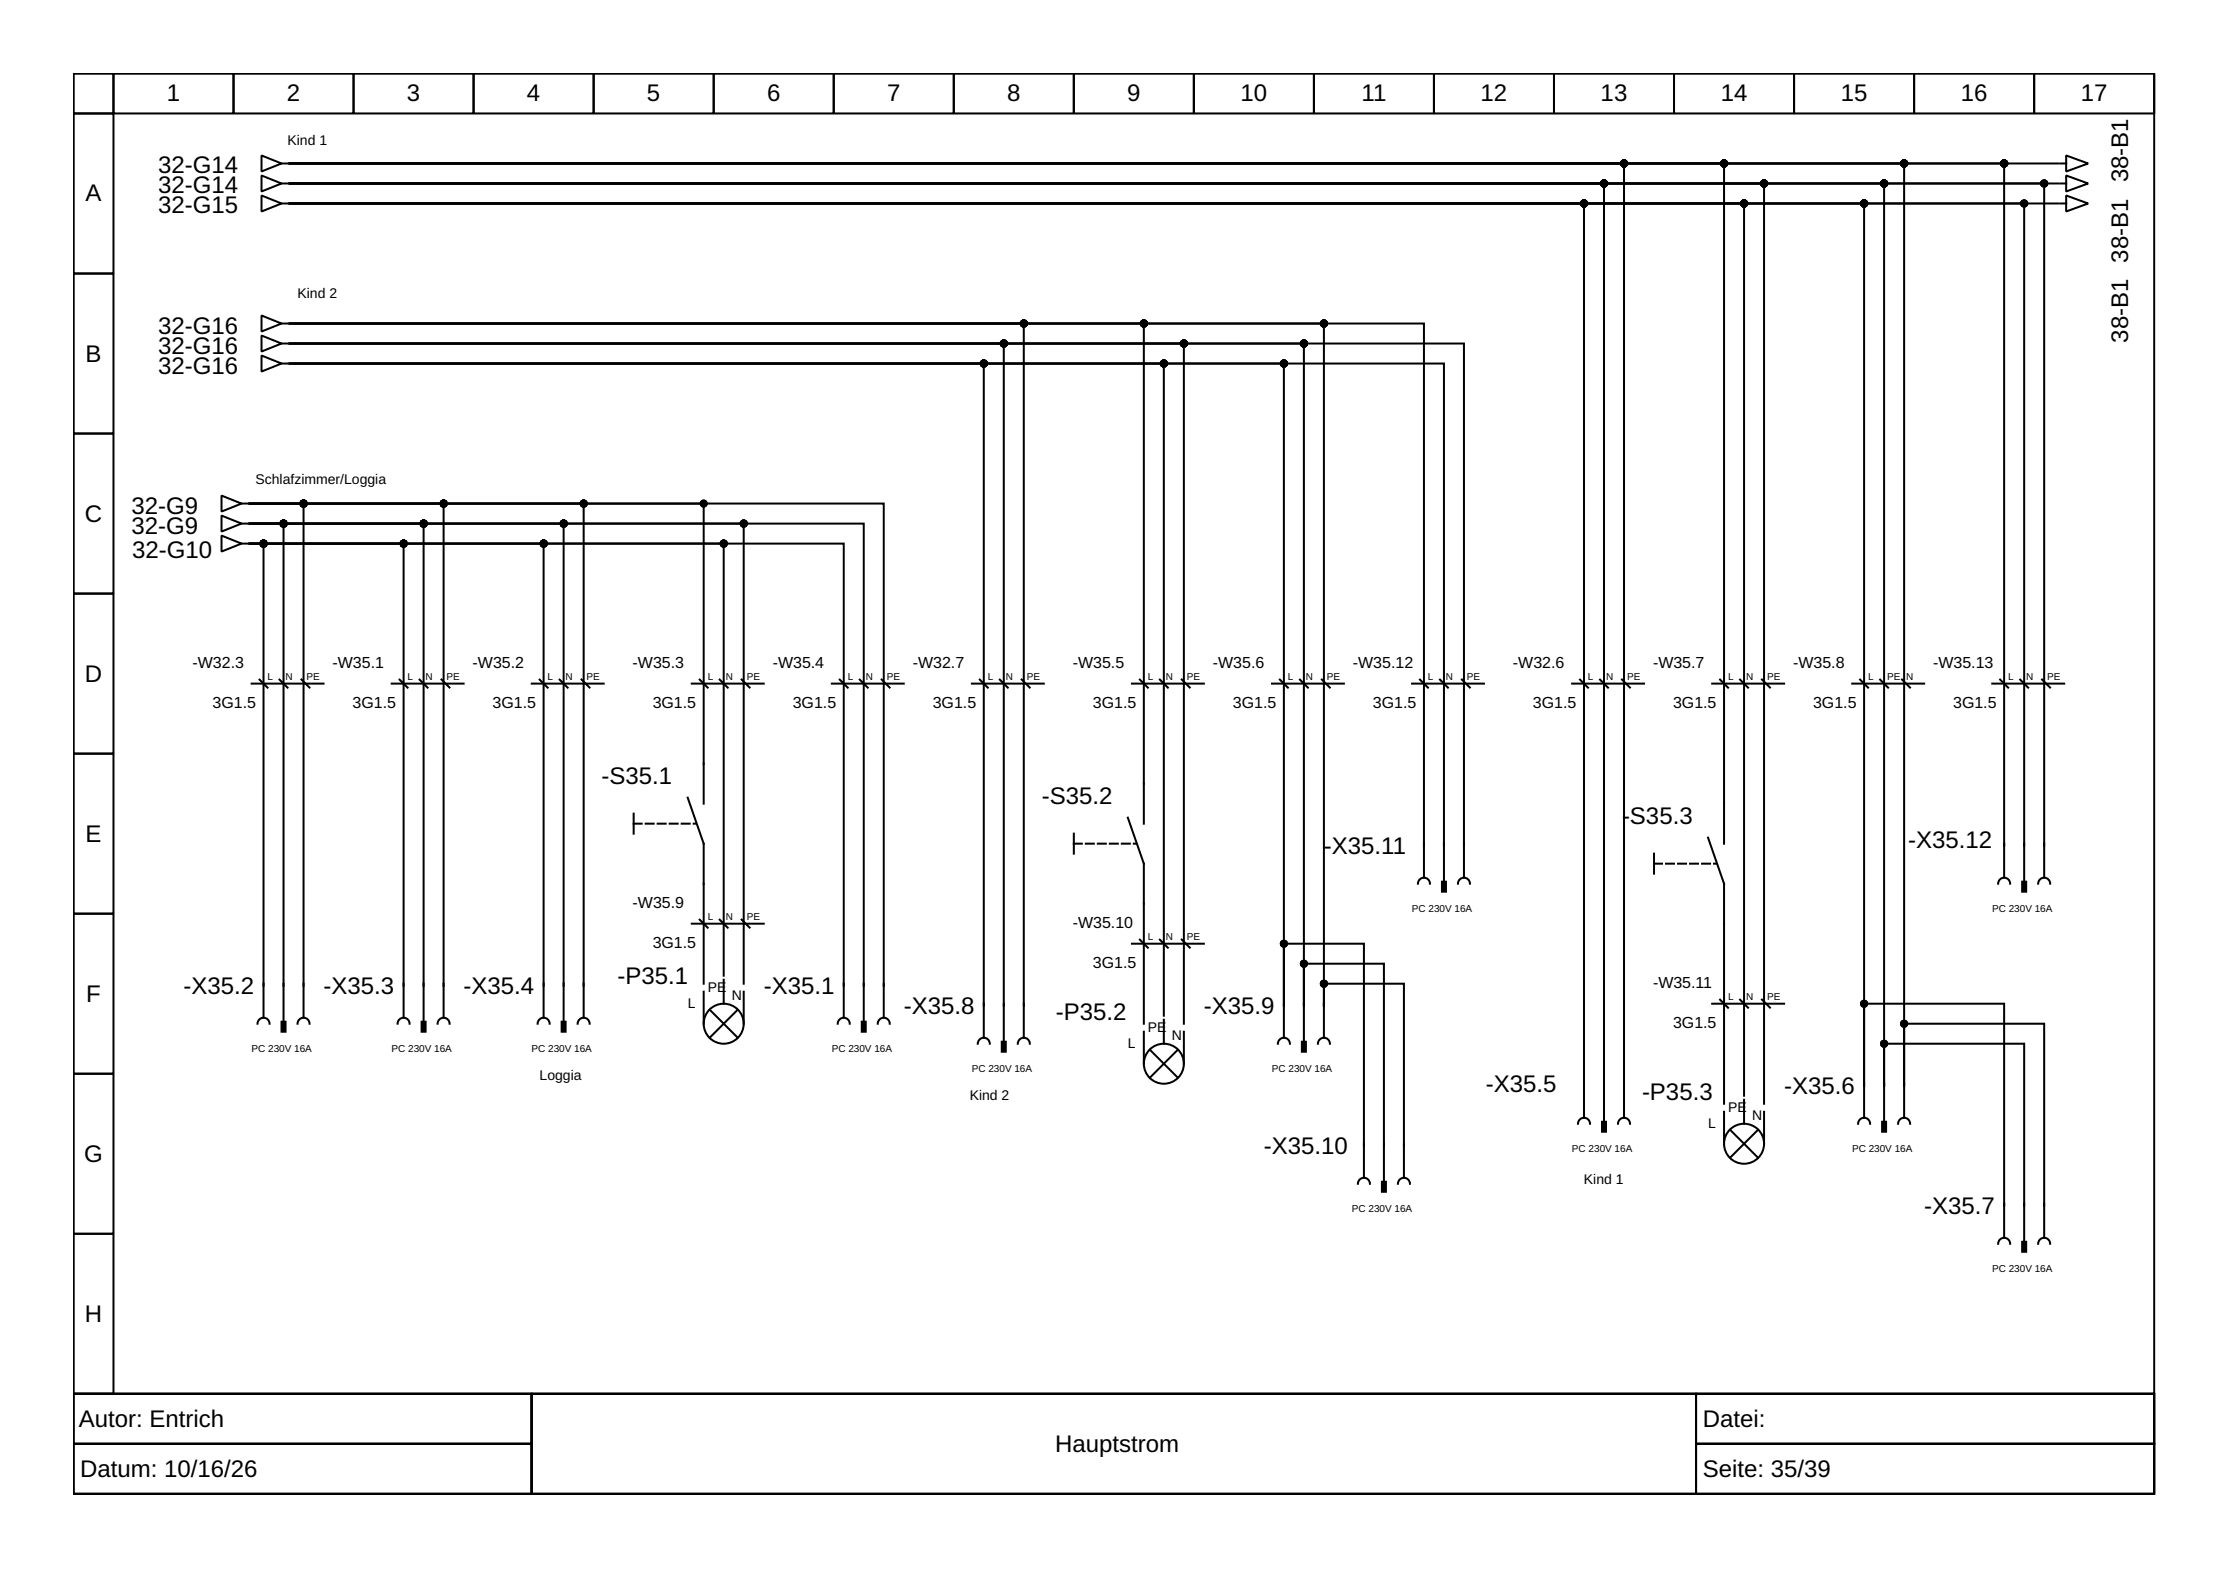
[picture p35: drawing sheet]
<svg xmlns="http://www.w3.org/2000/svg" width="297mm" height="210mm" viewBox="0 0 297 210" stroke-linecap="round" stroke-linejoin="round" font-family="sans-serif">
<defs><g id="words">
<g font-size="3.2">
<text x="22.2" y="13.5">1</text>
<text x="38.2" y="13.5">2</text>
<text x="54.2" y="13.5">3</text>
<text x="70.2" y="13.5">4</text>
<text x="86.2" y="13.5">5</text>
<text x="102.2" y="13.5">6</text>
<text x="118.2" y="13.5">7</text>
<text x="134.2" y="13.5">8</text>
<text x="150.2" y="13.5">9</text>
<text x="165.3" y="13.5">10</text>
<text x="181.4" y="13.5">11</text>
<text x="197.3" y="13.5">12</text>
<text x="213.3" y="13.5">13</text>
<text x="229.3" y="13.5">14</text>
<text x="245.3" y="13.5">15</text>
<text x="261.3" y="13.5">16</text>
<text x="277.3" y="13.5">17</text>
<text x="21.1" y="23.1">32-G14</text>
<text x="11.4" y="26.9">A</text>
<text x="21.1" y="28.5">32-G15</text>
<text x="21.1" y="25.8">32-G14</text>
<text x="283.6" y="24.3" transform="rotate(-90 283.6 24.3)">38-B1</text>
<text x="283.6" y="35" transform="rotate(-90 283.6 35)">38-B1</text>
<text x="21.1" y="47.1">32-G16</text>
<text x="21.1" y="44.4">32-G16</text>
<text x="283.6" y="45.6" transform="rotate(-90 283.6 45.6)">38-B1</text>
<text x="11.4" y="48.2">B</text>
<text x="21.1" y="49.8">32-G16</text>
<text x="11.3" y="69.5">C</text>
<text x="17.5" y="68.4">32-G9</text>
<text x="17.5" y="71.1">32-G9</text>
<text x="17.6" y="74.3">32-G10</text>
<text x="11.3" y="90.8">D</text>
<text x="80.2" y="104.4">-S35.1</text>
<text x="138.8" y="107.1">-S35.2</text>
<text x="11.4" y="112.2">E</text>
<text x="176.4" y="113.8">-X35.11</text>
<text x="216.2" y="109.8">-</text>
<text x="217.2" y="109.8">S35.3</text>
<text x="254.3" y="113">-X35.12</text>
<text x="82.3" y="131.1">-P35.1</text>
<text x="11.5" y="133.5">F</text>
<text x="24.5" y="132.4">-X35.2</text>
<text x="43.1" y="132.4">-X35.3</text>
<text x="61.8" y="132.4">-X35.4</text>
<text x="101.8" y="132.4">-X35.1</text>
<text x="120.4" y="135.1">-X35.8</text>
<text x="140.7" y="135.9">-P35.2</text>
<text x="160.4" y="135.1">-X35.9</text>
<text x="198" y="145.5">-X35.5</text>
<text x="218.8" y="146.6">-P35.3</text>
<text x="237.7" y="145.8">-X35.6</text>
<text x="11.2" y="154.8">G</text>
<text x="168.4" y="153.8">-X35.10</text>
<text x="256.4" y="161.8">-X35.7</text>
<text x="11.3" y="176.2">H</text>
<text x="10.5" y="190.2">Autor: Entrich</text>
<text x="226.9" y="190.2">Datei:</text>
<text x="10.7" y="196.8">Datum: 10/16/26</text>
<text x="140.6" y="193.5">Hauptstrom</text>
<text x="226.9" y="196.8">Seite: 35/39</text>
</g>
<g font-size="2.1">
<text x="25.7" y="89">-W32.3</text>
<text x="44.3" y="89">-W35.1</text>
<text x="63" y="89">-W35.2</text>
<text x="84.3" y="89">-W35.3</text>
<text x="103" y="89">-W35.4</text>
<text x="121.6" y="89">-W32.7</text>
<text x="143" y="89">-W35.5</text>
<text x="161.6" y="89">-W35.6</text>
<text x="180.3" y="89">-W35.12</text>
<text x="201.6" y="89">-W32.6</text>
<text x="220.3" y="89">-W35.7</text>
<text x="238.9" y="89">-W35.8</text>
<text x="257.6" y="89">-W35.13</text>
<text x="28.3" y="94.3">3G1.5</text>
<text x="47" y="94.3">3G1.5</text>
<text x="65.6" y="94.3">3G1.5</text>
<text x="87" y="94.3">3G1.5</text>
<text x="105.6" y="94.3">3G1.5</text>
<text x="124.3" y="94.3">3G1.5</text>
<text x="145.6" y="94.3">3G1.5</text>
<text x="164.3" y="94.3">3G1.5</text>
<text x="183" y="94.3">3G1.5</text>
<text x="204.3" y="94.3">3G1.5</text>
<text x="222.9" y="94.3">3G1.5</text>
<text x="241.6" y="94.3">3G1.5</text>
<text x="260.3" y="94.3">3G1.5</text>
<text x="84.3" y="121">-W35.9</text>
<text x="143" y="123.6">-W35.10</text>
<text x="87" y="126.3">3G1.5</text>
<text x="145.6" y="129">3G1.5</text>
<text x="220.3" y="131.6">-W35.11</text>
<text x="222.9" y="137">3G1.5</text>
</g>
<g font-size="1.9">
<text x="38.3" y="19.4">Kind 1</text>
<text x="39.7" y="39.7">Kind 2</text>
<text x="34.1" y="64.4">Schlafzimmer/Loggia</text>
<text x="91.6" y="134.3">L</text>
<text x="94.3" y="132.2">PE</text>
<text x="97.5" y="133.2">N</text>
<text x="153" y="137.5">PE</text>
<text x="71.9" y="143.9">Loggia</text>
<text x="150.3" y="139.6">L</text>
<text x="156.2" y="138.6">N</text>
<text x="129.2" y="146.6">Kind 2</text>
<text x="230.3" y="148.2">PE</text>
<text x="233.5" y="149.2">N</text>
<text x="227.6" y="150.3">L</text>
<text x="211.1" y="157.8">Kind 1</text>
</g>
<g font-size="1.3">
<text x="35.7" y="90.6">L</text>
<text x="38.1" y="90.6">N</text>
<text x="40.9" y="90.6">PE</text>
<text x="54.3" y="90.6">L</text>
<text x="56.7" y="90.6">N</text>
<text x="59.5" y="90.6">PE</text>
<text x="73" y="90.6">L</text>
<text x="75.4" y="90.6">N</text>
<text x="78.2" y="90.6">PE</text>
<text x="94.3" y="90.6">L</text>
<text x="96.7" y="90.6">N</text>
<text x="99.5" y="90.6">PE</text>
<text x="113" y="90.6">L</text>
<text x="115.4" y="90.6">N</text>
<text x="118.2" y="90.6">PE</text>
<text x="131.6" y="90.6">L</text>
<text x="134" y="90.6">N</text>
<text x="136.8" y="90.6">PE</text>
<text x="153" y="90.6">L</text>
<text x="155.4" y="90.6">N</text>
<text x="158.2" y="90.6">PE</text>
<text x="171.6" y="90.6">L</text>
<text x="174" y="90.6">N</text>
<text x="176.8" y="90.6">PE</text>
<text x="190.3" y="90.6">L</text>
<text x="192.7" y="90.6">N</text>
<text x="195.5" y="90.6">PE</text>
<text x="211.6" y="90.6">L</text>
<text x="214" y="90.6">N</text>
<text x="216.8" y="90.6">PE</text>
<text x="230.3" y="90.6">L</text>
<text x="232.7" y="90.6">N</text>
<text x="235.5" y="90.6">PE</text>
<text x="248.9" y="90.6">L</text>
<text x="251.5" y="90.6">PE</text>
<text x="254" y="90.6">N</text>
<text x="267.6" y="90.6">L</text>
<text x="270" y="90.6">N</text>
<text x="272.8" y="90.6">PE</text>
<text x="94.3" y="122.6">L</text>
<text x="96.7" y="122.6">N</text>
<text x="99.5" y="122.6">PE</text>
<text x="153" y="125.2">L</text>
<text x="155.4" y="125.2">N</text>
<text x="158.2" y="125.2">PE</text>
<text x="188.2" y="121.5">PC 230V 16A</text>
<text x="265.5" y="121.5">PC 230V 16A</text>
<text x="230.3" y="133.2">L</text>
<text x="232.7" y="133.2">N</text>
<text x="235.5" y="133.2">PE</text>
<text x="33.5" y="140.2">PC 230V 16A</text>
<text x="52.2" y="140.2">PC 230V 16A</text>
<text x="70.8" y="140.2">PC 230V 16A</text>
<text x="110.8" y="140.2">PC 230V 16A</text>
<text x="129.5" y="142.8">PC 230V 16A</text>
<text x="169.5" y="142.8">PC 230V 16A</text>
<text x="209.5" y="153.5">PC 230V 16A</text>
<text x="246.8" y="153.5">PC 230V 16A</text>
<text x="180.2" y="161.5">PC 230V 16A</text>
<text x="265.5" y="169.5">PC 230V 16A</text>
</g>
</g></defs>
<g fill="none" stroke="#000" stroke-width=".27">
<path d="M9.8 9.8h277.3v176h-277.3zM9.8 9.8h5.3v5.3h-5.3zM9.8 15.1h5.3v21.4h-5.3zM15.1 9.8h16v5.3h-16zM31.1 9.8h16v5.3h-16zM47.1 9.8h16v5.3h-16zM63.1 9.8h16v5.3h-16zM79.1 9.8h16v5.3h-16zM95.1 9.8h16v5.3h-16zM111.1 9.8h16v5.3h-16zM127.1 9.8h16v5.3h-16zM143.1 9.8h16v5.3h-16z"/>
<path d="M159.1 9.8h16v5.3h-16zM175.1 9.8h16v5.3h-16zM191.1 9.8h16v5.3h-16zM207.1 9.8h16v5.3h-16zM223.1 9.8h16v5.3h-16zM239.1 9.8h16v5.3h-16zM255.1 9.8h16v5.3h-16zM271.1 9.8h16v5.3h-16zM9.8 36.5h5.3v21.3h-5.3zM34.9 20.7l2.6 1.1-2.6 1.1zM34.9 26.1l2.6 1-2.6 1.1zM34.9 23.4l2.6 1.1-2.6 1z"/>
<path d="M37.5 27.1h.8M37.5 21.8h.8M37.5 24.5h.8M38.6 21.8h235.7M38.6 24.5h233.8v88.2M38.6 21.8h228.5v90.9M38.6 27.1h231.1v85.6M38.6 21.8h191.1v90.6M38.6 24.5h196.5v122.6M38.6 21.8h215.1v122.9v-8.3h18.7v24.3M38.6 27.1h193.8v118.9M38.6 27.1h172.5v117.6"/>
<path d="M38.6 21.8h177.8v122.9M38.6 27.1h209.8v117.6v-10.9h18.7v26.9M38.6 24.5h212.5v120.2v-5.6h18.6v21.6M38.6 24.5h175.2v120.2M38.6 27.1h235.7M38.6 24.5h235.7M274.5 27.1h.8M274.5 21.8h.8M274.5 24.5h.8M275.3 26.1l3 1-3 1.1zM275.3 20.7l3 1.1-3 1.1zM275.3 23.4l3 1.1-3 1z"/>
<path d="M9.8 57.8h5.3v21.3h-5.3zM34.9 44.7l2.6 1.1-2.6 1zM34.9 47.4l2.6 1-2.6 1.1zM34.9 42.1l2.6 1-2.6 1.1zM37.5 45.8h.8M37.5 48.4h.8M37.5 43.1h.8M38.6 48.4h153.8v64.3M38.6 45.8h156.5v66.9M38.6 43.1h151.2v69.6M38.6 45.8h119.2v90.6M38.6 48.4h132.5v85.6v-8.2h10.7v26.9"/>
<path d="M38.6 43.1h97.8v90.9M38.6 43.1h113.8v66.7M38.6 43.1h137.8v90.9v-2.9h10.7v21.6M38.6 45.8h95.2v88.2M38.6 45.8h135.2v88.2v-5.6h10.6v24.3M38.6 48.4h92.5v85.6M38.6 48.4h116.5v87M9.8 79.1h5.3v21.3h-5.3zM29.5 66l2.7 1.1-2.7 1.1zM29.5 68.7l2.7 1.1-2.7 1zM29.5 71.4l2.7 1-2.7 1.1zM32.2 67.1h.8"/>
<path d="M32.2 69.8h.8M32.2 72.4h.8M33.3 67.1h25.8v64.3M33.3 72.4h1.8v59M33.3 67.1h7.2v64.3M33.3 72.4h39.1v59M33.3 72.4h79.1v59M33.3 69.8h23.1v61.6M33.3 69.8h41.8v61.6M33.3 72.4h20.5v59M33.3 67.1h60.5v40M33.3 67.1h44.5v64.3"/>
<path d="M33.3 67.1h84.5v64.3M33.3 69.8h81.8v61.6M33.3 69.8h4.5v61.6M33.3 72.4h63.1v57.6M33.3 69.8h65.8v61.3M33.5 91.1h9.6M34.6 90.6l1.1 1M37.3 90.6l1 1M40.2 90.6l1 1M52.2 91.1h9.6M53.2 90.6l1.1 1M55.9 90.6l1.1 1"/>
<path d="M58.8 90.6l1.1 1M70.9 91.1h9.5M71.9 90.6l1.1 1M74.6 90.6l1 1M77.5 90.6l1.1 1M92.2 91.1h9.6M93.2 90.6l1.1 1M95.9 90.6l1.1 1M98.8 90.6l1.1 1M110.9 91.1h9.5M111.9 90.6l1.1 1M114.6 90.6l1 1"/>
<path d="M117.5 90.6l1.1 1M129.5 91.1h9.6M130.6 90.6l1 1M133.2 90.6l1.1 1M136.2 90.6l1 1M150.8 91.1h9.6M151.9 90.6l1.1 1M154.6 90.6l1 1M157.5 90.6l1 1M169.5 91.1h9.6M170.6 90.6l1 1M173.2 90.6l1.1 1"/>
<path d="M176.1 90.6l1.1 1M188.2 91.1h9.6M189.2 90.6l1.1 1M191.9 90.6l1.1 1M194.8 90.6l1.1 1M209.5 91.1h9.6M210.6 90.6l1 1M213.2 90.6l1.1 1M216.1 90.6l1.1 1M228.2 91.1h9.5M229.2 90.6l1.1 1M231.9 90.6l1 1"/>
<path d="M234.8 90.6l1.1 1M246.8 91.1h9.6M247.9 90.6l1 1M250.5 90.6l1.1 1M253.5 90.6l1 1M265.5 91.1h9.6M266.5 90.6l1.1 1M269.2 90.6l1.1 1M272.1 90.6l1.1 1M9.8 100.4h5.3v21.4h-5.3zM84.4 108.4v2.7M91.6 106.3l2.2 6.1v18.7"/>
<path d="M143.1 111.1v2.7M150.3 109l2.1 6.1v21.3M189 117.8a.8 .8 0 0 1 .8-.8 .8 .8 0 0 1 .8 .8M189.8 112.4v4.6M192.4 112.4v5.1M194.3 117.8a.8 .8 0 0 1 .8-.8 .8 .8 0 0 1 .8 .8M195.1 112.4v4.6M220.4 113.8v2.6M227.6 111.6l2.1 6.2v29.3M266.3 117.8a.8 .8 0 0 1 .8-.8 .8 .8 0 0 1 .8 .8M267.1 112.4v4.6M269.7 112.4v5.1"/>
<path d="M271.6 117.8a.8 .8 0 0 1 .8-.8 .8 .8 0 0 1 .8 .8M272.4 112.4v4.6M9.8 121.8h5.3v21.3h-5.3zM34.3 136.4a.8 .8 0 0 1 .8-.8 .8 .8 0 0 1 .8 .8M35.1 131.1v4.5M37.8 131.1v5.1M39.7 136.4a.8 .8 0 0 1 .8-.8 .8 .8 0 0 1 .8 .8M40.5 131.1v4.5M53 136.4a.8 .8 0 0 1 .8-.8 .8 .8 0 0 1 .8 .8M53.8 131.1v4.5M56.4 131.1v5.1M58.3 136.4a.8 .8 0 0 1 .8-.8 .8 .8 0 0 1 .8 .8"/>
<path d="M59.1 131.1v4.5M71.6 136.4a.8 .8 0 0 1 .8-.8 .8 .8 0 0 1 .8 .8M72.4 131.1v4.5M75.1 131.1v5.1M77 136.4a.8 .8 0 0 1 .8-.8 .8 .8 0 0 1 .8 .8M77.8 131.1v4.5M92.2 123.1h9.6M93.2 122.6l1.1 1M93.8 132.2v4.2M94.6 134.6l3.7 3.7M95.9 122.6l1.1 1M96.4 130.6v3.2"/>
<path d="M98.3 134.6l-3.7 3.7M98.8 122.6l1.1 1M99.1 132.2v4.2M111.6 136.4a.8 .8 0 0 1 .8-.8 .8 .8 0 0 1 .8 .8M112.4 131.1v4.5M115.1 131.1v5.1M117 136.4a.8 .8 0 0 1 .8-.8 .8 .8 0 0 1 .8 .8M117.8 131.1v4.5M130.3 139.1a.8 .8 0 0 1 .8-.8 .8 .8 0 0 1 .8 .8M131.1 133.8v4.5M133.8 133.8v5M135.6 139.1a.8 .8 0 0 1 .8-.8 .8 .8 0 0 1 .8 .8"/>
<path d="M136.4 133.8v4.5M150.8 125.8h9.6M151.9 125.2l1.1 1.1M152.4 137.5v4.3M153.2 139.9l3.8 3.7M154.6 125.2l1 1.1M155.1 135.9v3.2M157 139.9l-3.8 3.7M157.5 125.2l1 1.1M157.8 137.5v4.3M170.3 139.1a.8 .8 0 0 1 .8-.8 .8 .8 0 0 1 .8 .8M171.1 133.8v4.5"/>
<path d="M173.8 133.8v5M175.6 139.1a.8 .8 0 0 1 .8-.8 .8 .8 0 0 1 .8 .8M176.4 133.8v4.5M228.2 133.8h9.5M229.2 133.2l1.1 1.1M231.9 133.2l1 1.1M234.8 133.2l1.1 1.1M9.8 143.1h5.3v21.3h-5.3zM181 157.8a.8 .8 0 0 1 .8-.8 .8 .8 0 0 1 .8 .8M181.8 152.4v4.6M184.4 152.4v5.1M186.3 157.8a.8 .8 0 0 1 .8-.8 .8 .8 0 0 1 .8 .8"/>
<path d="M187.1 152.4v4.6M210.3 149.8a.8 .8 0 0 1 .8-.8 .8 .8 0 0 1 .8 .8M211.1 144.4v4.6M213.8 144.4v5.1M215.6 149.8a.8 .8 0 0 1 .8-.8 .8 .8 0 0 1 .8 .8M216.4 144.4v4.6M229.7 148.2v4.2M230.5 150.6l3.8 3.7M232.4 146.6v3.2M234.3 150.6l-3.8 3.7M235.1 148.2v4.2M247.6 149.8a.8 .8 0 0 1 .8-.8 .8 .8 0 0 1 .8 .8"/>
<path d="M248.4 144.4v4.6M251.1 144.4v5.1M252.9 149.8a.8 .8 0 0 1 .8-.8 .8 .8 0 0 1 .8 .8M253.7 144.4v4.6M9.8 164.4h5.3v21.4h-5.3zM266.3 165.8a.8 .8 0 0 1 .8-.8 .8 .8 0 0 1 .8 .8M267.1 160.4v4.6M269.7 160.4v5.1M271.6 165.8a.8 .8 0 0 1 .8-.8 .8 .8 0 0 1 .8 .8M272.4 160.4v4.6M9.8 185.8h277.3v13.3h-277.3zM9.8 185.8h61v6.6h-61z"/>
<path d="M9.8 192.4h61v6.7h-61zM70.8 185.8h155.2v13.3h-155.2zM226 185.8h61.1v6.6h-61.1zM226 192.4h61.1v6.7h-61.1z"/>
<circle cx="96.4" cy="136.4" r="2.67"/>
<circle cx="155.1" cy="141.8" r="2.67"/>
<circle cx="232.4" cy="152.4" r="2.67"/>
</g>
<g fill="#000" stroke="#000" stroke-width=".27">
<path d="M192.2 117.5h.5v1.3h-.5z" fill-rule="evenodd"/>
<path d="M269.5 117.5h.5v1.3h-.5z" fill-rule="evenodd"/>
<path d="M37.5 136.2h.6v1.3h-.6z" fill-rule="evenodd"/>
<path d="M56.2 136.2h.5v1.3h-.5z" fill-rule="evenodd"/>
<path d="M74.8 136.2h.6v1.3h-.6z" fill-rule="evenodd"/>
<path d="M114.8 136.2h.6v1.3h-.6z" fill-rule="evenodd"/>
<path d="M133.5 138.8h.5v1.4h-.5z" fill-rule="evenodd"/>
<path d="M173.5 138.8h.5v1.4h-.5z" fill-rule="evenodd"/>
<path d="M184.2 157.5h.5v1.3h-.5z" fill-rule="evenodd"/>
<path d="M213.5 149.5h.5v1.3h-.5z" fill-rule="evenodd"/>
<path d="M250.8 149.5h.5v1.3h-.5z" fill-rule="evenodd"/>
<path d="M269.5 165.5h.5v1.3h-.5z" fill-rule="evenodd"/>
<circle cx="211.1" cy="27.1" r=".4"/>
<circle cx="213.8" cy="24.5" r=".4"/>
<circle cx="216.4" cy="21.8" r=".4"/>
<circle cx="229.7" cy="21.8" r=".4"/>
<circle cx="232.4" cy="27.1" r=".4"/>
<circle cx="235.1" cy="24.5" r=".4"/>
<circle cx="248.4" cy="27.1" r=".4"/>
<circle cx="251.1" cy="24.5" r=".4"/>
<circle cx="253.7" cy="21.8" r=".4"/>
<circle cx="267.1" cy="21.8" r=".4"/>
<circle cx="269.7" cy="27.1" r=".4"/>
<circle cx="272.4" cy="24.5" r=".4"/>
<circle cx="131.1" cy="48.4" r=".4"/>
<circle cx="133.8" cy="45.8" r=".4"/>
<circle cx="136.4" cy="43.1" r=".4"/>
<circle cx="152.4" cy="43.1" r=".4"/>
<circle cx="155.1" cy="48.4" r=".4"/>
<circle cx="157.8" cy="45.8" r=".4"/>
<circle cx="171.1" cy="48.4" r=".4"/>
<circle cx="173.8" cy="45.8" r=".4"/>
<circle cx="176.4" cy="43.1" r=".4"/>
<circle cx="35.1" cy="72.4" r=".4"/>
<circle cx="37.8" cy="69.8" r=".4"/>
<circle cx="40.5" cy="67.1" r=".4"/>
<circle cx="53.8" cy="72.4" r=".4"/>
<circle cx="56.4" cy="69.8" r=".4"/>
<circle cx="59.1" cy="67.1" r=".4"/>
<circle cx="72.4" cy="72.4" r=".4"/>
<circle cx="75.1" cy="69.8" r=".4"/>
<circle cx="77.8" cy="67.1" r=".4"/>
<circle cx="93.8" cy="67.1" r=".4"/>
<circle cx="96.4" cy="72.4" r=".4"/>
<circle cx="99.1" cy="69.8" r=".4"/>
<circle cx="171.1" cy="125.8" r=".4"/>
<circle cx="173.8" cy="128.4" r=".4"/>
<circle cx="176.4" cy="131.1" r=".4"/>
<circle cx="248.4" cy="133.8" r=".4"/>
<circle cx="251.1" cy="139.1" r=".4"/>
<circle cx="253.7" cy="136.4" r=".4"/>
</g>
<path d="M84.4 109.8h8.3M143.1 112.4h8.3M220.4 115.1h8.3" fill="none" stroke="#000" stroke-width=".27" stroke-dasharray="1.1 .5"/>
<use href="#words"/>
</svg>
